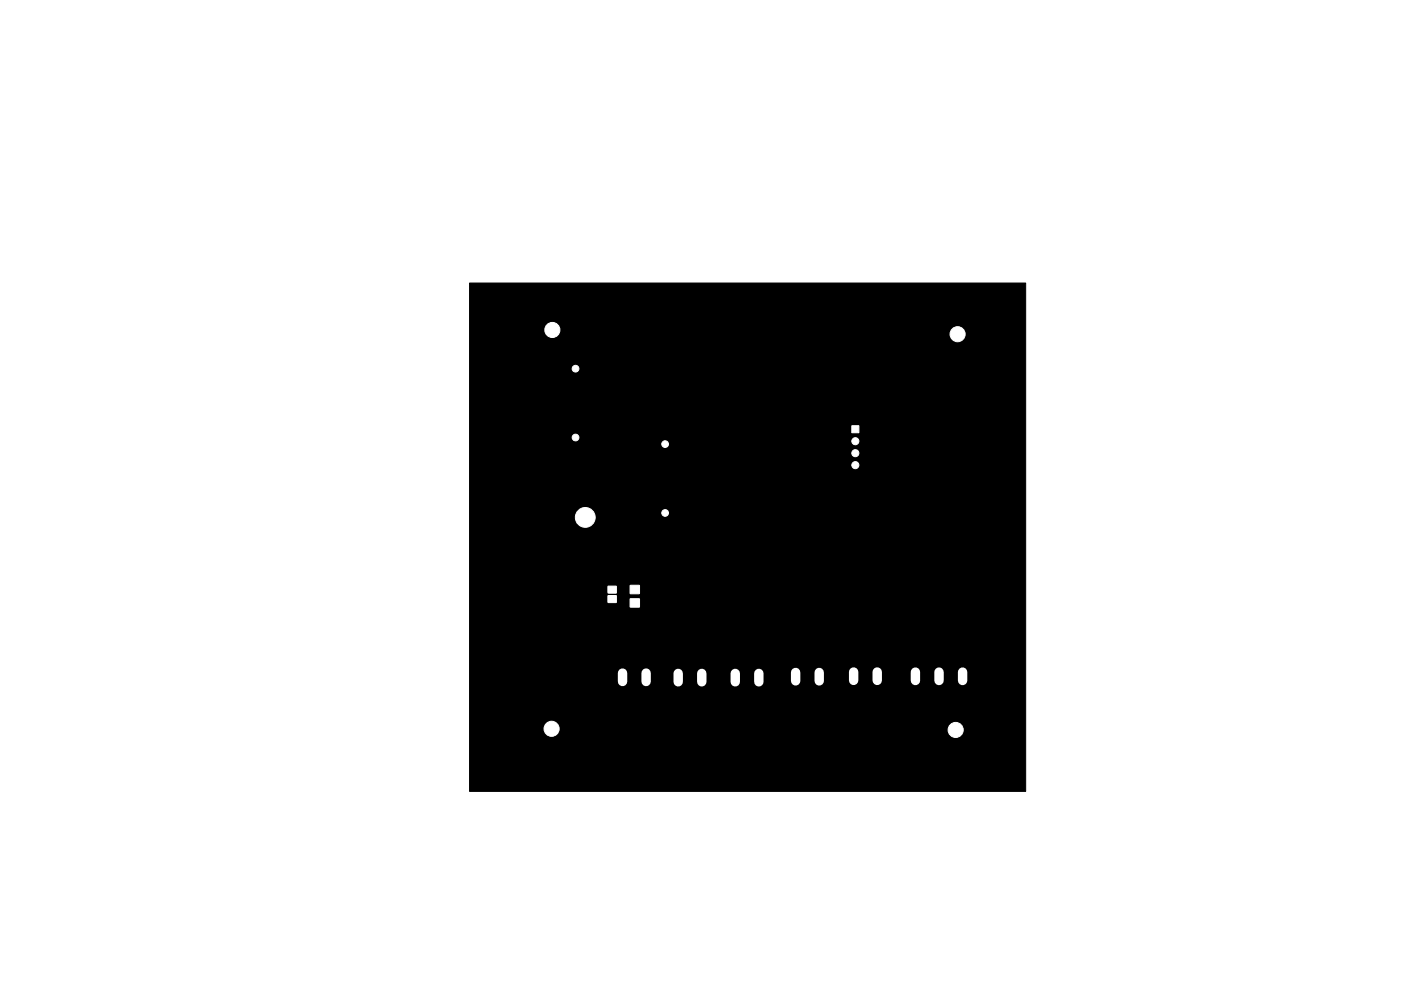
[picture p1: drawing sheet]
<svg xmlns="http://www.w3.org/2000/svg" width="297mm" height="210mm" viewBox="0 0 297 210" stroke-linecap="round" stroke-linejoin="round" font-family="sans-serif">
<path d="M99.6 60.1h117.9v107.8h-117.9z" fill="#000" stroke="#000" stroke-width=".21"/>
<g fill="#fff" stroke="#fff" stroke-width=".21">
<path d="M180.6 90.3h1.5v1.5h-1.5z"/>
<path d="M133.6 127h2v1.8h-2z"/>
<path d="M133.6 124.2h2v1.7l-2 .1z"/>
<path d="M128.9 124.4h1.8v1.4h-1.8z"/>
<path d="M128.9 126.4h1.8v1.4h-1.8z"/>
<circle cx="203" cy="70.9" r="1.6"/>
<circle cx="116.9" cy="154.6" r="1.6"/>
<circle cx="202.6" cy="154.9" r="1.6"/>
<circle cx="117.1" cy="70" r="1.6"/>
<circle cx="181.4" cy="98.7" r=".75"/>
<circle cx="181.4" cy="96.1" r=".75"/>
<circle cx="181.4" cy="93.6" r=".75"/>
<circle cx="124.1" cy="109.8" r="2.1"/>
<circle cx="122" cy="92.8" r=".71"/>
<circle cx="122" cy="78.2" r=".71"/>
<circle cx="141" cy="108.8" r=".71"/>
<circle cx="141" cy="94.2" r=".71"/>
</g>
<g fill="none" stroke="#fff" stroke-width="2">
<path d="M132 142.8v1.8M137 142.8v1.8M143.8 142.9v1.8M148.8 142.9v1.8M155.9 142.9v1.8M160.9 142.9v1.8M168.7 142.7v1.8M173.7 142.7v1.8M181 142.6v1.8M186 142.6v1.8M194.1 142.6v1.8M199.1 142.6v1.8"/>
<path d="M204.1 142.6v1.8"/>
</g>
</svg>
